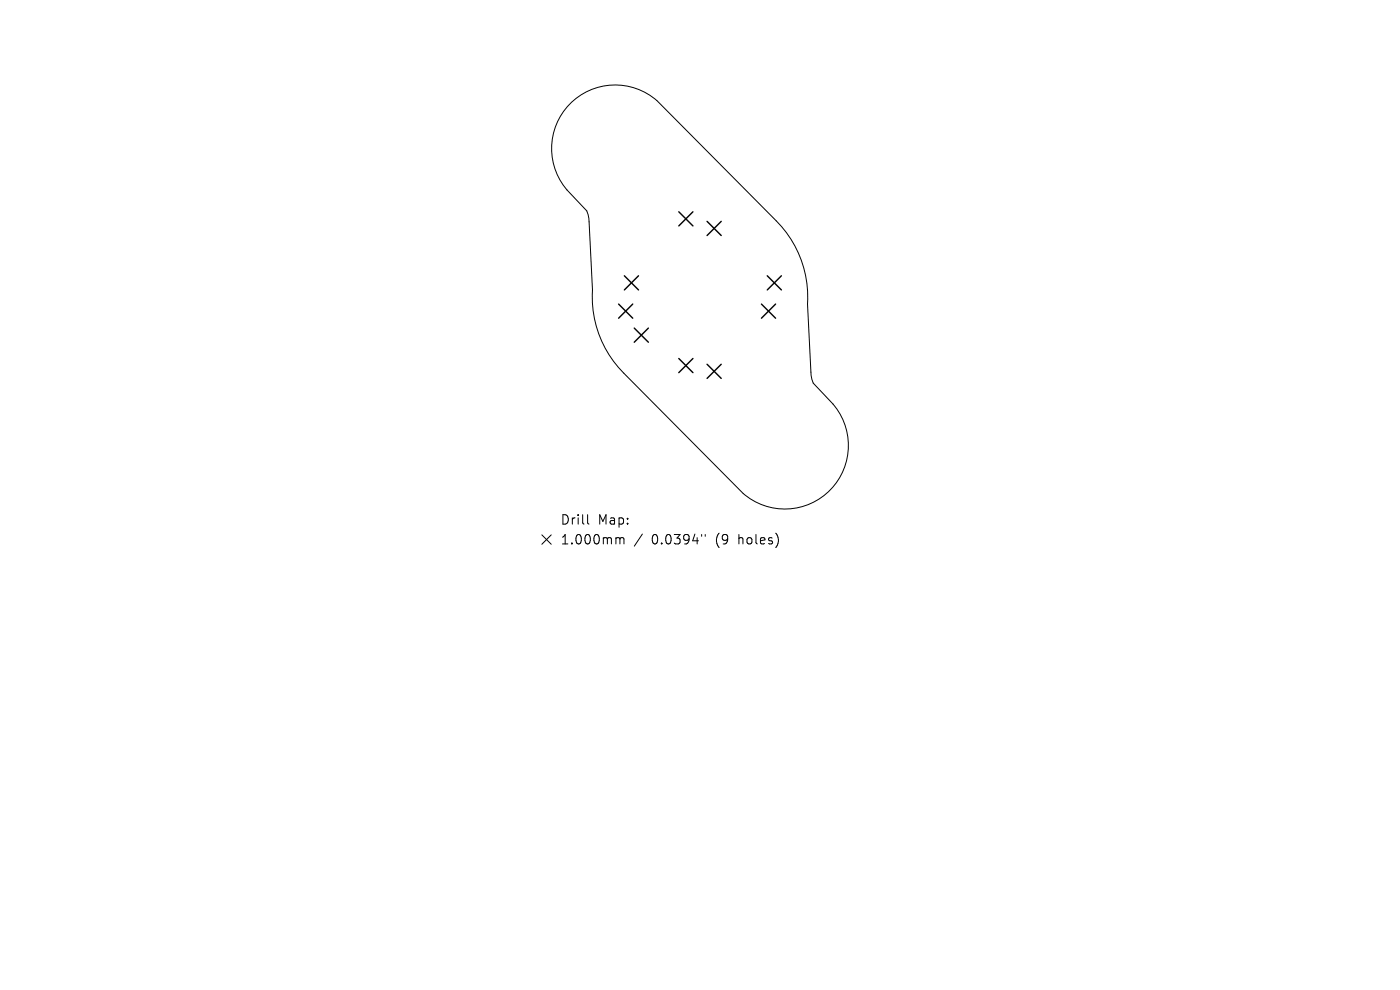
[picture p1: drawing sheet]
<svg xmlns="http://www.w3.org/2000/svg" width="297mm" height="210mm" viewBox="0 0 297 210" stroke-linecap="round" stroke-linejoin="round" font-family="sans-serif">
<defs><g id="words">
<g font-size="2.8">
<text x="118.9" y="111.5">Drill</text>
<text x="126.9" y="111.5">Map:</text>
<text x="118.9" y="115.7">1.000mm</text>
<text x="138.2" y="115.7">0.0394&quot;</text>
<text x="151.8" y="115.7">(9</text>
<text x="156.7" y="115.7">holes)</text>
</g>
</g></defs>
<path d="M121.3 21.7a13.5 13.5 0 0 1 18.1-.4l25.3 25.5a22.9 22.9 0 0 1 6.6 17.7l.7 14.4 .2 1.6 .3 .8 4.2 4.4a13.5 13.5 0 0 1-.7 18.4 13.5 13.5 0 0 1-18.3 .6l-25.4-25.5a22.9 22.9 0 0 1-6.6-17.7l-.7-14.4-.2-1.6-.3-.8-4.2-4.4a13.5 13.5 0 0 1 1-18.6zM114.9 113.5l2 2M116.9 113.5l-2 2M124.7 109.2v1.7l.2 .3M131.2 114.1l.3 .2M131.5 114.3v1.1M131.5 114.3l.3-.2h.5l.1 1.3M136.3 113.3l-1.7 2.6M148.8 113.4v.4M149.6 113.4v.4M165 114v1.3" fill="none" stroke="#000" stroke-width=".21"/>
<g fill="none" stroke="#000" stroke-width=".3">
<path d="M132.5 58.5l3 3M135.5 58.5l-3 3M144 44.9l3 3M147 44.9l-3 3M150 47l3 3M153 47l-3 3M162.8 58.5l3 3M165.8 58.5l-3 3M131.2 64.5l3 3M134.2 64.5l-3 3M134.6 69.6l3 3M137.6 69.6l-3 3"/>
<path d="M144 76l3 3M147 76l-3 3M150 77.3l3 3M153 77.3l-3 3M161.5 64.5l3 3M164.5 64.5l-3 3"/>
</g>
<use href="#words"/>
</svg>
